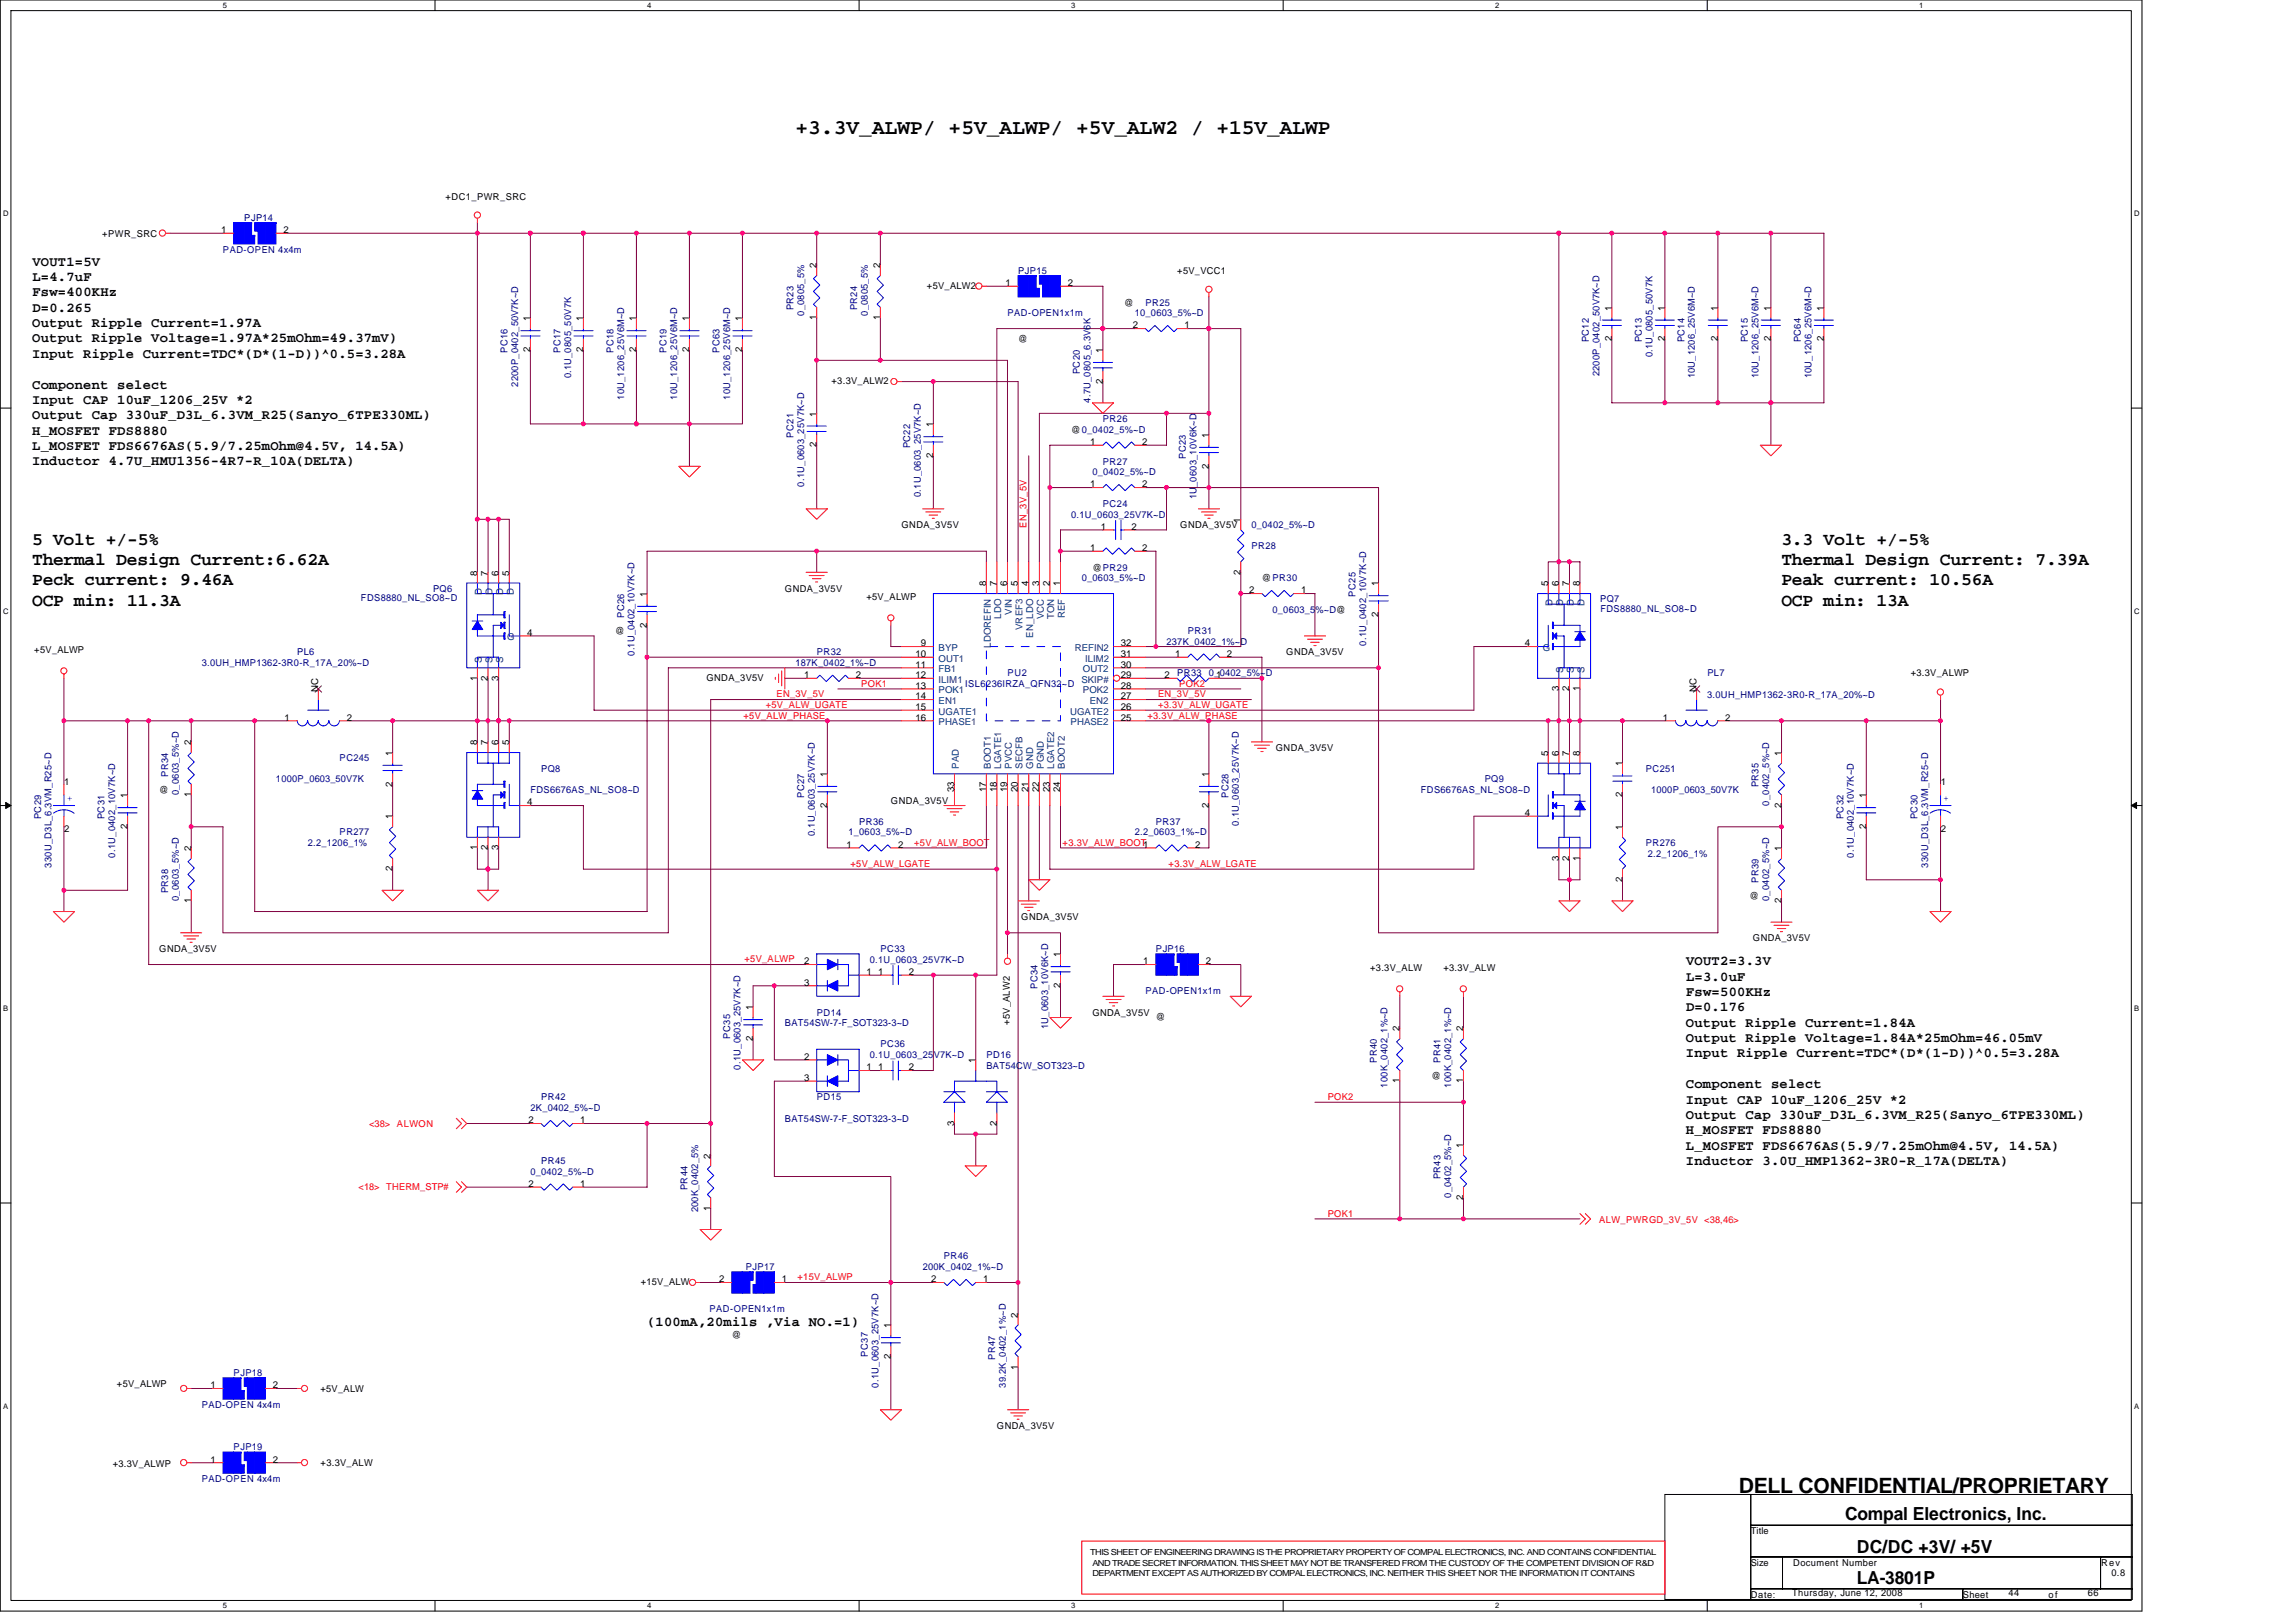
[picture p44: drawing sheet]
<svg xmlns="http://www.w3.org/2000/svg" width="297mm" height="210mm" viewBox="0 0 297 210" stroke-linecap="round" stroke-linejoin="round" font-family="sans-serif">
<defs><g id="words">
<g font-size="2.7">
<text x="102.9" y="17.4">+3.3V_ALWP/ +5V_ALWP/ +5V_ALW2 / +15V_ALWP</text>
<text x="225" y="193.2">DELL CONFIDENTIAL/PROPRIETARY</text>
</g>
<g font-size="2.3">
<text x="4.2" y="70.5">5 Volt +/-5%</text>
<text x="230.5" y="70.5">3.3 Volt +/-5%</text>
<text x="4.2" y="73.1">Thermal Design Current:6.62A</text>
<text x="4.2" y="75.8">Peck current: 9.46A</text>
<text x="230.5" y="73.1">Thermal Design Current: 7.39A</text>
<text x="230.5" y="75.8">Peak current: 10.56A</text>
<text x="4.2" y="78.4">OCP min: 11.3A</text>
<text x="230.5" y="78.4">OCP min: 13A</text>
<text x="238.7" y="196.7">Compal Electronics, Inc.</text>
<text x="240.2" y="200.9">DC/DC +3V/ +5V</text>
<text x="240.2" y="205">LA-3801P</text>
</g>
<g font-size="1.8">
<text x="4.2" y="34.4">VOUT1=5V</text>
<text x="4.2" y="36.4">L=4.7uF</text>
<text x="4.2" y="38.4">Fsw=400KHz</text>
<text x="4.2" y="40.3">D=0.265</text>
<text x="4.2" y="42.3">Output Ripple Current=1.97A</text>
<text x="4.2" y="44.3">Output Ripple Voltage=1.97A*25mOhm=49.37mV)</text>
<text x="4.2" y="46.3">Input Ripple Current=TDC*(D*(1-D))^0.5=3.28A</text>
<text x="4.2" y="50.3">Component select</text>
<text x="4.2" y="52.3">Input CAP 10uF_1206_25V *2</text>
<text x="4.2" y="54.3">Output Cap 330uF_D3L_6.3VM_R25(Sanyo_6TPE330ML)</text>
<text x="4.2" y="56.3">H_MOSFET FDS8880</text>
<text x="4.2" y="58.2">L_MOSFET FDS6676AS(5.9/7.25mOhm@4.5V, 14.5A)</text>
<text x="4.2" y="60.2">Inductor 4.7U_HMU1356-4R7-R_10A(DELTA)</text>
<text x="218.1" y="124.9">VOUT2=3.3V</text>
<text x="218.1" y="126.9">L=3.0uF</text>
<text x="218.1" y="128.9">Fsw=500KHz</text>
<text x="218.1" y="130.9">D=0.176</text>
<text x="218.1" y="132.9">Output Ripple Current=1.84A</text>
<text x="218.1" y="134.9">Output Ripple Voltage=1.84A*25mOhm=46.05mV</text>
<text x="218.1" y="136.8">Input Ripple Current=TDC*(D*(1-D))^0.5=3.28A</text>
<text x="218.1" y="140.8">Component select</text>
<text x="218.1" y="142.8">Input CAP 10uF_1206_25V *2</text>
<text x="218.1" y="144.8">Output Cap 330uF_D3L_6.3VM_R25(Sanyo_6TPE330ML)</text>
<text x="218.1" y="146.8">H_MOSFET FDS8880</text>
<text x="218.1" y="148.8">L_MOSFET FDS6676AS(5.9/7.25mOhm@4.5V, 14.5A)</text>
<text x="218.1" y="150.8">Inductor 3.0U_HMP1362-3R0-R_17A(DELTA)</text>
<text x="83.7" y="171.5">(100mA,20mils ,Via NO.=1)</text>
</g>
<g font-size="1.2" fill="#000080">
<text x="31.6" y="28.6">PJP14</text>
<text x="28.8" y="32.7">PAD-OPEN 4x4m</text>
<text x="131.7" y="35.4">PJP15</text>
<text x="102.7" y="40.2" transform="rotate(-90 102.7 40.2)">PR23</text>
<text x="104.1" y="40.9" transform="rotate(-90 104.1 40.9)">0_0805_5%</text>
<text x="110.9" y="40.2" transform="rotate(-90 110.9 40.2)">PR24</text>
<text x="112.3" y="40.9" transform="rotate(-90 112.3 40.9)">0_0805_5%</text>
<text x="130.3" y="40.9">PAD-OPEN1x1m</text>
<text x="146.8" y="40.9">10_0603_5%~D</text>
<text x="148.2" y="39.5">PR25</text>
<text x="65.7" y="45.7" transform="rotate(-90 65.7 45.7)">PC16</text>
<text x="72.5" y="45.7" transform="rotate(-90 72.5 45.7)">PC17</text>
<text x="79.4" y="45.7" transform="rotate(-90 79.4 45.7)">PC18</text>
<text x="86.2" y="45.7" transform="rotate(-90 86.2 45.7)">PC19</text>
<text x="93.1" y="45.7" transform="rotate(-90 93.1 45.7)">PC63</text>
<text x="205.5" y="44.3" transform="rotate(-90 205.5 44.3)">PC12</text>
<text x="212.4" y="44.3" transform="rotate(-90 212.4 44.3)">PC13</text>
<text x="213.8" y="46.2" transform="rotate(-90 213.8 46.2)">0.1U_0805_50V7K</text>
<text x="217.9" y="44.3" transform="rotate(-90 217.9 44.3)">PC14</text>
<text x="226.1" y="44.3" transform="rotate(-90 226.1 44.3)">PC15</text>
<text x="233" y="44.3" transform="rotate(-90 233 44.3)">PC64</text>
<text x="67" y="50.1" transform="rotate(-90 67 50.1)">2200P_0402_50V7K~D</text>
<text x="73.9" y="49" transform="rotate(-90 73.9 49)">0.1U_0805_50V7K</text>
<text x="80.7" y="51.7" transform="rotate(-90 80.7 51.7)">10U_1206_25V6M~D</text>
<text x="87.6" y="51.7" transform="rotate(-90 87.6 51.7)">10U_1206_25V6M~D</text>
<text x="94.5" y="51.7" transform="rotate(-90 94.5 51.7)">10U_1206_25V6M~D</text>
<text x="139.7" y="48.4" transform="rotate(-90 139.7 48.4)">PC20</text>
<text x="141.1" y="52.1" transform="rotate(-90 141.1 52.1)">4.7U_0805_6.3V6K</text>
<text x="206.9" y="48.7" transform="rotate(-90 206.9 48.7)">2200P_0402_50V7K~D</text>
<text x="219.3" y="49" transform="rotate(-90 219.3 49)">10U_1206_25V6M~D</text>
<text x="227.5" y="49" transform="rotate(-90 227.5 49)">10U_1206_25V6M~D</text>
<text x="234.4" y="49" transform="rotate(-90 234.4 49)">10U_1206_25V6M~D</text>
<text x="102.7" y="56.6" transform="rotate(-90 102.7 56.6)">PC21</text>
<text x="117.8" y="58" transform="rotate(-90 117.8 58)">PC22</text>
<text x="142.7" y="54.6">PR26</text>
<text x="153.4" y="59.4" transform="rotate(-90 153.4 59.4)">PC23</text>
<text x="104.1" y="63" transform="rotate(-90 104.1 63)">0.1U_0603_25V7K~D</text>
<text x="119.1" y="64.3" transform="rotate(-90 119.1 64.3)">0.1U_0603_25V7K~D</text>
<text x="141.3" y="61.5">0_0402_5%~D</text>
<text x="142.7" y="60.1">PR27</text>
<text x="142.7" y="65.6">PC24</text>
<text x="154.8" y="64.6" transform="rotate(-90 154.8 64.6)">1U_0603_10V6K~D</text>
<text x="138.6" y="67">0.1U_0603_25V7K~D</text>
<text x="161.9" y="71.1">PR28</text>
<text x="161.9" y="68.3">0_0402_5%~D</text>
<text x="46.7" y="77.8">FDS8880_NL_SO8~D</text>
<text x="56" y="76.6">PQ6</text>
<text x="140" y="75.2">0_0603_5%~D</text>
<text x="175.4" y="77.2" transform="rotate(-90 175.4 77.2)">PC25</text>
<text x="207" y="77.9">PQ7</text>
<text x="80.7" y="79.9" transform="rotate(-90 80.7 79.9)">PC26</text>
<text x="150.9" y="83.4">237K_0402_1%~D</text>
<text x="153.7" y="82">PR31</text>
<text x="164.6" y="79.3">0_0603_5%~D@</text>
<text x="176.8" y="83.5" transform="rotate(-90 176.8 83.5)">0.1U_0402_10V7K~D</text>
<text x="207" y="79.2">FDS8880_NL_SO8~D</text>
<text x="26.1" y="86.2">3.0UH_HMP1362-3R0-R_17A_20%~D</text>
<text x="38.5" y="84.8">PL6</text>
<text x="82.1" y="84.9" transform="rotate(-90 82.1 84.9)">0.1U_0402_10V7K~D</text>
<text x="102.9" y="86.2">187K_0402_1%~D</text>
<text x="105.7" y="84.8">PR32</text>
<text x="124.9" y="88.9">ISL6236IRZA_QFN32~D</text>
<text x="130.3" y="87.5">PU2</text>
<text x="152.3" y="87.5">PR33</text>
<text x="156.4" y="87.5">0_0402_5%~D</text>
<text x="220.9" y="87.5">PL7</text>
<text x="220.9" y="90.3">3.0UH_HMP1362-3R0-R_17A_20%~D</text>
<text x="21.8" y="100.5" transform="rotate(-90 21.8 100.5)">PR34</text>
<text x="35.7" y="101.3">1000P_0603_50V7K</text>
<text x="43.9" y="98.5">PC245</text>
<text x="70" y="99.9">PQ8</text>
<text x="192.1" y="101.3">PQ9</text>
<text x="212.9" y="99.9">PC251</text>
<text x="227.5" y="101.9" transform="rotate(-90 227.5 101.9)">PR35</text>
<text x="5.3" y="106" transform="rotate(-90 5.3 106)">PC29</text>
<text x="13.5" y="106" transform="rotate(-90 13.5 106)">PC31</text>
<text x="23.1" y="102.9" transform="rotate(-90 23.1 102.9)">0_0603_5%~D</text>
<text x="68.6" y="102.6">FDS6676AS_NL_SO8~D</text>
<text x="104.1" y="103.3" transform="rotate(-90 104.1 103.3)">PC27</text>
<text x="111.1" y="106.7">PR36</text>
<text x="149.5" y="106.7">PR37</text>
<text x="158.9" y="103.3" transform="rotate(-90 158.9 103.3)">PC28</text>
<text x="160.3" y="106.8" transform="rotate(-90 160.3 106.8)">0.1U_0603_25V7K~D</text>
<text x="183.8" y="102.6">FDS6676AS_NL_SO8~D</text>
<text x="213.6" y="102.6">1000P_0603_50V7K</text>
<text x="228.9" y="104.2" transform="rotate(-90 228.9 104.2)">0_0402_5%~D</text>
<text x="238.5" y="106" transform="rotate(-90 238.5 106)">PC32</text>
<text x="248.1" y="106" transform="rotate(-90 248.1 106)">PC30</text>
<text x="6.7" y="112.3" transform="rotate(-90 6.7 112.3)">330U_D3L_6.3VM_R25~D</text>
<text x="14.9" y="111" transform="rotate(-90 14.9 111)">0.1U_0402_10V7K~D</text>
<text x="39.8" y="109.5">2.2_1206_1%</text>
<text x="43.9" y="108.1">PR277</text>
<text x="105.4" y="108.2" transform="rotate(-90 105.4 108.2)">0.1U_0603_25V7K~D</text>
<text x="109.8" y="108.1">1_0603_5%~D</text>
<text x="146.8" y="108.1">2.2_0603_1%~D</text>
<text x="212.9" y="109.5">PR276</text>
<text x="213.2" y="110.8">2.2_1206_1%</text>
<text x="239.8" y="111" transform="rotate(-90 239.8 111)">0.1U_0402_10V7K~D</text>
<text x="249.4" y="112.3" transform="rotate(-90 249.4 112.3)">330U_D3L_6.3VM_R25~D</text>
<text x="21.8" y="115.6" transform="rotate(-90 21.8 115.6)">PR38</text>
<text x="23.1" y="116.6" transform="rotate(-90 23.1 116.6)">0_0603_5%~D</text>
<text x="227.5" y="114.2" transform="rotate(-90 227.5 114.2)">PR39</text>
<text x="228.9" y="116.6" transform="rotate(-90 228.9 116.6)">0_0402_5%~D</text>
<text x="112.5" y="124.6">0.1U_0603_25V7K~D</text>
<text x="113.9" y="123.2">PC33</text>
<text x="149.5" y="123.2">PJP16</text>
<text x="105.7" y="131.4">PD14</text>
<text x="134.2" y="128" transform="rotate(-90 134.2 128)">PC34</text>
<text x="148.2" y="128.7">PAD-OPEN1x1m</text>
<text x="94.5" y="134.4" transform="rotate(-90 94.5 134.4)">PC35</text>
<text x="101.5" y="132.8">BAT54SW-7-F_SOT323-3~D</text>
<text x="112.5" y="136.9">0.1U_0603_25V7K~D</text>
<text x="113.9" y="135.6">PC36</text>
<text x="127.6" y="136.9">PD16</text>
<text x="135.6" y="133.2" transform="rotate(-90 135.6 133.2)">1U_0603_10V6K~D</text>
<text x="178.1" y="137.6" transform="rotate(-90 178.1 137.6)">PR40</text>
<text x="186.3" y="137.6" transform="rotate(-90 186.3 137.6)">PR41</text>
<text x="68.6" y="143.8">2K_0402_5%~D</text>
<text x="70" y="142.4">PR42</text>
<text x="95.8" y="138.4" transform="rotate(-90 95.8 138.4)">0.1U_0603_25V7K~D</text>
<text x="105.7" y="142.4">PD15</text>
<text x="127.6" y="138.3">BAT54CW_SOT323~D</text>
<text x="179.5" y="140.7" transform="rotate(-90 179.5 140.7)">100K_0402_1%~D</text>
<text x="187.7" y="140.7" transform="rotate(-90 187.7 140.7)">100K_0402_1%~D</text>
<text x="101.5" y="145.1">BAT54SW-7-F_SOT323-3~D</text>
<text x="68.6" y="152">0_0402_5%~D</text>
<text x="70" y="150.6">PR45</text>
<text x="89" y="154" transform="rotate(-90 89 154)">PR44</text>
<text x="186.3" y="152.6" transform="rotate(-90 186.3 152.6)">PR43</text>
<text x="187.7" y="155" transform="rotate(-90 187.7 155)">0_0402_5%~D</text>
<text x="90.3" y="156.9" transform="rotate(-90 90.3 156.9)">200K_0402_5%</text>
<text x="96.5" y="164.3">PJP17</text>
<text x="119.4" y="164.3">200K_0402_1%~D</text>
<text x="122.1" y="163">PR46</text>
<text x="91.8" y="169.8">PAD-OPEN1x1m</text>
<text x="30.2" y="178.1">PJP18</text>
<text x="112.3" y="175.6" transform="rotate(-90 112.3 175.6)">PC37</text>
<text x="113.7" y="179.6" transform="rotate(-90 113.7 179.6)">0.1U_0603_25V7K~D</text>
<text x="128.8" y="176" transform="rotate(-90 128.8 176)">PR47</text>
<text x="130.1" y="179.6" transform="rotate(-90 130.1 179.6)">39.2K_0402_1%~D</text>
<text x="26.1" y="182.2">PAD-OPEN 4x4m</text>
<text x="26.1" y="191.8">PAD-OPEN 4x4m</text>
<text x="30.2" y="187.7">PJP19</text>
</g>
<g font-size="1.2">
<text x="57.7" y="25.8">+DC1_PWR_SRC</text>
<text x="13.2" y="30.6">+PWR_SRC</text>
<text x="28.6" y="30.2">1</text>
<text x="36.7" y="30.2">2</text>
<text x="105.6" y="34.7" transform="rotate(-90 105.6 34.7)">2</text>
<text x="113.9" y="34.7" transform="rotate(-90 113.9 34.7)">2</text>
<text x="152.3" y="35.4">+5V_VCC1</text>
<text x="68.6" y="41.6" transform="rotate(-90 68.6 41.6)">1</text>
<text x="75.5" y="41.6" transform="rotate(-90 75.5 41.6)">1</text>
<text x="82.3" y="41.6" transform="rotate(-90 82.3 41.6)">1</text>
<text x="89.2" y="41.6" transform="rotate(-90 89.2 41.6)">1</text>
<text x="96" y="41.6" transform="rotate(-90 96 41.6)">1</text>
<text x="105.6" y="41.4" transform="rotate(-90 105.6 41.4)">1</text>
<text x="113.9" y="41.4" transform="rotate(-90 113.9 41.4)">1</text>
<text x="119.9" y="37.3">+5V_ALW2</text>
<text x="130.1" y="37">1</text>
<text x="138.2" y="37">2</text>
<text x="145.4" y="39.5">@</text>
<text x="208.5" y="40.2" transform="rotate(-90 208.5 40.2)">1</text>
<text x="215.4" y="40.2" transform="rotate(-90 215.4 40.2)">1</text>
<text x="222.2" y="40.2" transform="rotate(-90 222.2 40.2)">1</text>
<text x="229.1" y="40.2" transform="rotate(-90 229.1 40.2)">1</text>
<text x="235.9" y="40.2" transform="rotate(-90 235.9 40.2)">1</text>
<text x="68.6" y="45.6" transform="rotate(-90 68.6 45.6)">2</text>
<text x="75.5" y="45.6" transform="rotate(-90 75.5 45.6)">2</text>
<text x="82.3" y="45.6" transform="rotate(-90 82.3 45.6)">2</text>
<text x="89.2" y="45.6" transform="rotate(-90 89.2 45.6)">2</text>
<text x="96" y="45.6" transform="rotate(-90 96 45.6)">2</text>
<text x="131.7" y="44.2">@</text>
<text x="142.7" y="45.7" transform="rotate(-90 142.7 45.7)">1</text>
<text x="146.6" y="42.5">2</text>
<text x="153.2" y="42.5">1</text>
<text x="208.5" y="44.2" transform="rotate(-90 208.5 44.2)">2</text>
<text x="215.4" y="44.2" transform="rotate(-90 215.4 44.2)">2</text>
<text x="222.2" y="44.2" transform="rotate(-90 222.2 44.2)">2</text>
<text x="229.1" y="44.2" transform="rotate(-90 229.1 44.2)">2</text>
<text x="235.9" y="44.2" transform="rotate(-90 235.9 44.2)">2</text>
<text x="105.6" y="53.9" transform="rotate(-90 105.6 53.9)">1</text>
<text x="107.6" y="49.7">+3.3V_ALW2</text>
<text x="142.7" y="49.7" transform="rotate(-90 142.7 49.7)">2</text>
<text x="105.6" y="57.9" transform="rotate(-90 105.6 57.9)">2</text>
<text x="120.7" y="59.3" transform="rotate(-90 120.7 59.3)">2</text>
<text x="120.7" y="55.3" transform="rotate(-90 120.7 55.3)">1</text>
<text x="138.6" y="56">@0_0402_5%~D</text>
<text x="141.1" y="57.6">1</text>
<text x="147.8" y="57.6">2</text>
<text x="156.4" y="56.7" transform="rotate(-90 156.4 56.7)">1</text>
<text x="141.1" y="63.1">1</text>
<text x="147.8" y="63.1">2</text>
<text x="156.4" y="60.6" transform="rotate(-90 156.4 60.6)">2</text>
<text x="116.6" y="68.3">GNDA_3V5V</text>
<text x="141.1" y="71.3">1</text>
<text x="142.4" y="68.6">1</text>
<text x="146.4" y="68.6">2</text>
<text x="147.8" y="71.3">2</text>
<text x="152.7" y="68.3">GNDA_3V5V</text>
<text x="160.5" y="67.6" transform="rotate(-90 160.5 67.6)">1</text>
<text x="61.7" y="74.5" transform="rotate(-90 61.7 74.5)">8</text>
<text x="63.1" y="74.5" transform="rotate(-90 63.1 74.5)">7</text>
<text x="64.5" y="74.5" transform="rotate(-90 64.5 74.5)">6</text>
<text x="65.9" y="74.5" transform="rotate(-90 65.9 74.5)">5</text>
<text x="83.7" y="77.2" transform="rotate(-90 83.7 77.2)">1</text>
<text x="101.5" y="76.6">GNDA_3V5V</text>
<text x="112.1" y="77.7">+5V_ALWP</text>
<text x="127.6" y="75.9" transform="rotate(-90 127.6 75.9)">8</text>
<text x="128.9" y="75.9" transform="rotate(-90 128.9 75.9)">7</text>
<text x="130.3" y="75.9" transform="rotate(-90 130.3 75.9)">6</text>
<text x="131.7" y="75.9" transform="rotate(-90 131.7 75.9)">5</text>
<text x="133.1" y="75.9" transform="rotate(-90 133.1 75.9)">4</text>
<text x="134.4" y="75.9" transform="rotate(-90 134.4 75.9)">3</text>
<text x="135.8" y="75.9" transform="rotate(-90 135.8 75.9)">2</text>
<text x="137.2" y="75.9" transform="rotate(-90 137.2 75.9)">1</text>
<text x="141.3" y="73.8">@PR29</text>
<text x="160.5" y="74.4" transform="rotate(-90 160.5 74.4)">2</text>
<text x="161.6" y="76.8">2</text>
<text x="163.3" y="75.2">@PR30</text>
<text x="168.3" y="76.8">1</text>
<text x="178.3" y="75.9" transform="rotate(-90 178.3 75.9)">1</text>
<text x="200.3" y="75.9" transform="rotate(-90 200.3 75.9)">5</text>
<text x="201.7" y="75.9" transform="rotate(-90 201.7 75.9)">6</text>
<text x="203" y="75.9" transform="rotate(-90 203 75.9)">7</text>
<text x="204.4" y="75.9" transform="rotate(-90 204.4 75.9)">8</text>
<text x="68.2" y="82.3">4</text>
<text x="79.6" y="82">@</text>
<text x="83.7" y="81.2" transform="rotate(-90 83.7 81.2)">2</text>
<text x="119.1" y="83.7">9</text>
<text x="145" y="83.7">32</text>
<text x="178.3" y="79.8" transform="rotate(-90 178.3 79.8)">2</text>
<text x="197.3" y="83.7">4</text>
<text x="4.4" y="84.5">+5V_ALWP</text>
<text x="41.2" y="89.6" transform="rotate(-90 41.2 89.6)">NC</text>
<text x="61.7" y="88.1" transform="rotate(-90 61.7 88.1)">1</text>
<text x="63.1" y="88.1" transform="rotate(-90 63.1 88.1)">2</text>
<text x="64.5" y="88.1" transform="rotate(-90 64.5 88.1)">3</text>
<text x="91.4" y="88.1">GNDA_3V5V</text>
<text x="104" y="87.8">1</text>
<text x="110.7" y="87.8">2</text>
<text x="118.4" y="85">10</text>
<text x="118.4" y="86.4">11</text>
<text x="118.4" y="87.8">12</text>
<text x="118.4" y="89.1">13</text>
<text x="145" y="89.1">28</text>
<text x="145" y="86.4">30</text>
<text x="145" y="87.8">29</text>
<text x="145" y="85">31</text>
<text x="150.7" y="87.8">2</text>
<text x="152" y="85">1</text>
<text x="157.3" y="87.8">1</text>
<text x="158.7" y="85">2</text>
<text x="166.4" y="84.8">GNDA_3V5V</text>
<text x="201.7" y="89.4" transform="rotate(-90 201.7 89.4)">3</text>
<text x="203" y="89.4" transform="rotate(-90 203 89.4)">2</text>
<text x="204.4" y="89.4" transform="rotate(-90 204.4 89.4)">1</text>
<text x="219.5" y="89.6" transform="rotate(-90 219.5 89.6)">NC</text>
<text x="247.2" y="87.5">+3.3V_ALWP</text>
<text x="36.8" y="93.3">1</text>
<text x="44.9" y="93.3">2</text>
<text x="118.4" y="90.5">14</text>
<text x="118.4" y="91.9">15</text>
<text x="118.4" y="93.3">16</text>
<text x="145" y="90.5">27</text>
<text x="145" y="91.9">26</text>
<text x="145" y="93.3">25</text>
<text x="215.1" y="93.3">1</text>
<text x="223.2" y="93.3">2</text>
<text x="8.3" y="101.6">1</text>
<text x="24.7" y="96.4" transform="rotate(-90 24.7 96.4)">2</text>
<text x="50.8" y="101.8" transform="rotate(-90 50.8 101.8)">2</text>
<text x="50.8" y="97.8" transform="rotate(-90 50.8 97.8)">1</text>
<text x="61.7" y="96.4" transform="rotate(-90 61.7 96.4)">8</text>
<text x="63.1" y="96.4" transform="rotate(-90 63.1 96.4)">7</text>
<text x="64.5" y="96.4" transform="rotate(-90 64.5 96.4)">6</text>
<text x="65.9" y="96.4" transform="rotate(-90 65.9 96.4)">5</text>
<text x="107" y="100.5" transform="rotate(-90 107 100.5)">1</text>
<text x="156.4" y="100.5" transform="rotate(-90 156.4 100.5)">1</text>
<text x="165.1" y="97.1">GNDA_3V5V</text>
<text x="200.3" y="97.8" transform="rotate(-90 200.3 97.8)">5</text>
<text x="201.7" y="97.8" transform="rotate(-90 201.7 97.8)">6</text>
<text x="203" y="97.8" transform="rotate(-90 203 97.8)">7</text>
<text x="204.4" y="97.8" transform="rotate(-90 204.4 97.8)">8</text>
<text x="209.9" y="99.2" transform="rotate(-90 209.9 99.2)">1</text>
<text x="230.5" y="97.8" transform="rotate(-90 230.5 97.8)">1</text>
<text x="251.1" y="101.6">1</text>
<text x="8.3" y="107.7">2</text>
<text x="16.5" y="107.3" transform="rotate(-90 16.5 107.3)">2</text>
<text x="16.5" y="103.3" transform="rotate(-90 16.5 103.3)">1</text>
<text x="20.6" y="102.6">@</text>
<text x="24.7" y="103.1" transform="rotate(-90 24.7 103.1)">1</text>
<text x="50.8" y="106" transform="rotate(-90 50.8 106)">1</text>
<text x="68.2" y="104.2">4</text>
<text x="107" y="104.5" transform="rotate(-90 107 104.5)">2</text>
<text x="115.2" y="104">GNDA_3V5V</text>
<text x="123.5" y="102.5" transform="rotate(-90 123.5 102.5)">33</text>
<text x="127.6" y="102.5" transform="rotate(-90 127.6 102.5)">17</text>
<text x="128.9" y="102.5" transform="rotate(-90 128.9 102.5)">18</text>
<text x="130.3" y="102.5" transform="rotate(-90 130.3 102.5)">19</text>
<text x="131.7" y="102.5" transform="rotate(-90 131.7 102.5)">20</text>
<text x="133.1" y="102.5" transform="rotate(-90 133.1 102.5)">21</text>
<text x="134.4" y="102.5" transform="rotate(-90 134.4 102.5)">22</text>
<text x="135.8" y="102.5" transform="rotate(-90 135.8 102.5)">23</text>
<text x="137.2" y="102.5" transform="rotate(-90 137.2 102.5)">24</text>
<text x="156.4" y="104.5" transform="rotate(-90 156.4 104.5)">2</text>
<text x="197.3" y="105.6">4</text>
<text x="209.9" y="107.4" transform="rotate(-90 209.9 107.4)">1</text>
<text x="209.9" y="103.1" transform="rotate(-90 209.9 103.1)">2</text>
<text x="230.5" y="104.5" transform="rotate(-90 230.5 104.5)">2</text>
<text x="241.4" y="107.3" transform="rotate(-90 241.4 107.3)">2</text>
<text x="241.4" y="103.3" transform="rotate(-90 241.4 103.3)">1</text>
<text x="251.1" y="107.7">2</text>
<text x="24.7" y="110.2" transform="rotate(-90 24.7 110.2)">2</text>
<text x="50.8" y="112.8" transform="rotate(-90 50.8 112.8)">2</text>
<text x="61.7" y="110" transform="rotate(-90 61.7 110)">1</text>
<text x="63.1" y="110" transform="rotate(-90 63.1 110)">2</text>
<text x="64.5" y="110" transform="rotate(-90 64.5 110)">3</text>
<text x="109.5" y="109.7">1</text>
<text x="116.2" y="109.7">2</text>
<text x="154.6" y="109.7">2</text>
<text x="201.7" y="111.4" transform="rotate(-90 201.7 111.4)">3</text>
<text x="203" y="111.4" transform="rotate(-90 203 111.4)">2</text>
<text x="204.4" y="111.4" transform="rotate(-90 204.4 111.4)">1</text>
<text x="230.5" y="110.2" transform="rotate(-90 230.5 110.2)">1</text>
<text x="24.7" y="116.9" transform="rotate(-90 24.7 116.9)">1</text>
<text x="132.1" y="119.1">GNDA_3V5V</text>
<text x="209.9" y="114.1" transform="rotate(-90 209.9 114.1)">2</text>
<text x="226.4" y="116.3">@</text>
<text x="230.5" y="116.9" transform="rotate(-90 230.5 116.9)">2</text>
<text x="20.6" y="123.2">GNDA_3V5V</text>
<text x="104" y="124.8">2</text>
<text x="137.2" y="123.9" transform="rotate(-90 137.2 123.9)">1</text>
<text x="147.9" y="124.8">1</text>
<text x="156" y="124.8">2</text>
<text x="177.3" y="125.7">+3.3V_ALW</text>
<text x="186.7" y="125.7">+3.3V_ALW</text>
<text x="226.8" y="121.8">GNDA_3V5V</text>
<text x="97.4" y="130.7" transform="rotate(-90 97.4 130.7)">1</text>
<text x="104" y="127.6">3</text>
<text x="112.1" y="126.2">1</text>
<text x="113.6" y="126.2">1</text>
<text x="117.6" y="126.2">2</text>
<text x="137.2" y="127.8" transform="rotate(-90 137.2 127.8)">2</text>
<text x="141.3" y="131.4">GNDA_3V5V</text>
<text x="149.5" y="132">@</text>
<text x="97.4" y="134.7" transform="rotate(-90 97.4 134.7)">2</text>
<text x="104" y="137.1">2</text>
<text x="126.2" y="137.6" transform="rotate(-90 126.2 137.6)">1</text>
<text x="130.7" y="132.6" transform="rotate(-90 130.7 132.6)">+5V_ALW2</text>
<text x="181.1" y="133.5" transform="rotate(-90 181.1 133.5)">2</text>
<text x="189.3" y="133.5" transform="rotate(-90 189.3 133.5)">2</text>
<text x="104" y="139.9">3</text>
<text x="112.1" y="138.5">1</text>
<text x="113.6" y="138.5">1</text>
<text x="117.6" y="138.5">2</text>
<text x="181.1" y="140.2" transform="rotate(-90 181.1 140.2)">1</text>
<text x="185.2" y="139.7">@</text>
<text x="189.3" y="140.2" transform="rotate(-90 189.3 140.2)">1</text>
<text x="68.4" y="145.4">2</text>
<text x="75.1" y="145.4">1</text>
<text x="91.9" y="149.9" transform="rotate(-90 91.9 149.9)">2</text>
<text x="123.5" y="145.7" transform="rotate(-90 123.5 145.7)">3</text>
<text x="128.9" y="145.7" transform="rotate(-90 128.9 145.7)">2</text>
<text x="189.3" y="148.5" transform="rotate(-90 189.3 148.5)">1</text>
<text x="68.4" y="153.6">2</text>
<text x="75.1" y="153.6">1</text>
<text x="189.3" y="155.3" transform="rotate(-90 189.3 155.3)">2</text>
<text x="91.9" y="156.7" transform="rotate(-90 91.9 156.7)">1</text>
<text x="82.9" y="166.3">+15V_ALW</text>
<text x="93" y="165.9">2</text>
<text x="101.1" y="165.9">1</text>
<text x="120.5" y="165.9">2</text>
<text x="127.2" y="165.9">1</text>
<text x="94.7" y="173.1">@</text>
<text x="115.2" y="171.9" transform="rotate(-90 115.2 171.9)">1</text>
<text x="131.7" y="170.5" transform="rotate(-90 131.7 170.5)">2</text>
<text x="15.1" y="179.4">+5V_ALWP</text>
<text x="27.2" y="179.7">1</text>
<text x="35.3" y="179.7">2</text>
<text x="115.2" y="175.9" transform="rotate(-90 115.2 175.9)">2</text>
<text x="131.7" y="177.2" transform="rotate(-90 131.7 177.2)">1</text>
<text x="41.5" y="180.1">+5V_ALW</text>
<text x="129" y="184.9">GNDA_3V5V</text>
<text x="14.6" y="189.9">+3.3V_ALWP</text>
<text x="27.2" y="189.3">1</text>
<text x="35.3" y="189.3">2</text>
<text x="41.5" y="189.7">+3.3V_ALW</text>
<text x="226.5" y="198.5">Title</text>
<text x="226.5" y="202.6">Size</text>
<text x="232" y="202.6">Document Number</text>
<text x="271.8" y="202.6">Rev</text>
<text x="273.2" y="204">0.8</text>
<text x="226.5" y="206.7">Date:</text>
<text x="231.8" y="206.6">Thursday, June 12, 2008</text>
<text x="254" y="206.7">Sheet</text>
<text x="259.8" y="206.6">44</text>
<text x="265" y="206.7">o f</text>
<text x="270.1" y="206.6">66</text>
</g>
<g font-size="1.2" fill="#f00">
<text x="132.8" y="68.3" transform="rotate(-90 132.8 68.3)">EN_3V_5V</text>
<text x="111.4" y="88.9">POK1</text>
<text x="152.6" y="88.9">POK2</text>
<text x="96.2" y="93">+5V_ALW_PHASE</text>
<text x="99.1" y="91.6">+5V_ALW_UGATE</text>
<text x="100.5" y="90.3">EN_3V_5V</text>
<text x="148.5" y="93">+3.3V_ALW_PHASE</text>
<text x="149.8" y="91.6">+3.3V_ALW_UGATE</text>
<text x="149.8" y="90.3">EN_3V_5V</text>
<text x="110" y="112.2">+5V_ALW_LGATE</text>
<text x="118.3" y="109.5">+5V_ALW_BOOT</text>
<text x="137.5" y="109.5">+3.3V_ALW_BOOT1</text>
<text x="151.2" y="112.2">+3.3V_ALW_LGATE</text>
<text x="96.3" y="124.5">+5V_ALWP</text>
<text x="171.8" y="142.4">POK2</text>
<text x="47.8" y="145.8">&lt;38&gt; ALWON</text>
<text x="46.4" y="154.1">&lt;18&gt; THERM_STP#</text>
<text x="171.8" y="157.5">POK1</text>
<text x="206.9" y="158.3">ALW_PWRGD_3V_5V &lt;38,46&gt;</text>
<text x="103.2" y="165.7">+15V_ALWP</text>
</g>
<g font-size="1.2" fill="#004080">
<text x="62.3" y="77" transform="rotate(-90 62.3 77)">D</text>
<text x="63.7" y="77" transform="rotate(-90 63.7 77)">D</text>
<text x="65.1" y="77" transform="rotate(-90 65.1 77)">D</text>
<text x="66.5" y="77" transform="rotate(-90 66.5 77)">D</text>
<text x="65.6" y="82.9">G</text>
<text x="128.2" y="83.8" transform="rotate(-90 128.2 83.8)">LDOREFIN</text>
<text x="129.5" y="80.1" transform="rotate(-90 129.5 80.1)">LDO</text>
<text x="130.9" y="79.6" transform="rotate(-90 130.9 79.6)">VIN</text>
<text x="132.3" y="81.5" transform="rotate(-90 132.3 81.5)">VREF3</text>
<text x="133.7" y="82.5" transform="rotate(-90 133.7 82.5)">EN_LDO</text>
<text x="135" y="80.1" transform="rotate(-90 135 80.1)">VCC</text>
<text x="136.4" y="80.1" transform="rotate(-90 136.4 80.1)">TON</text>
<text x="137.8" y="80" transform="rotate(-90 137.8 80)">REF</text>
<text x="200.9" y="78.4" transform="rotate(-90 200.9 78.4)">D</text>
<text x="202.2" y="78.4" transform="rotate(-90 202.2 78.4)">D</text>
<text x="203.6" y="78.4" transform="rotate(-90 203.6 78.4)">D</text>
<text x="205" y="78.4" transform="rotate(-90 205 78.4)">D</text>
<text x="62.3" y="85.7" transform="rotate(-90 62.3 85.7)">S</text>
<text x="63.7" y="85.7" transform="rotate(-90 63.7 85.7)">S</text>
<text x="65.1" y="85.7" transform="rotate(-90 65.1 85.7)">S</text>
<text x="121.4" y="84.2">BYP</text>
<text x="121.4" y="85.6">OUT1</text>
<text x="121.4" y="87">FB1</text>
<text x="121.4" y="88.3">ILIM1</text>
<text x="121.4" y="89.7">POK1</text>
<text x="139" y="84.2">REFIN2</text>
<text x="139.9" y="88.3">SKIP#</text>
<text x="140.1" y="89.7">POK2</text>
<text x="140.1" y="87">OUT2</text>
<text x="140.4" y="85.6">ILIM2</text>
<text x="199.6" y="84.2">G</text>
<text x="202.2" y="87.1" transform="rotate(-90 202.2 87.1)">S</text>
<text x="203.6" y="87.1" transform="rotate(-90 203.6 87.1)">S</text>
<text x="205" y="87.1" transform="rotate(-90 205 87.1)">S</text>
<text x="121.4" y="91.1">EN1</text>
<text x="121.4" y="92.5">UGATE1</text>
<text x="121.4" y="93.9">PHASE1</text>
<text x="138.4" y="92.5">UGATE2</text>
<text x="138.5" y="93.9">PHASE2</text>
<text x="141" y="91.1">EN2</text>
<text x="124.1" y="99.5" transform="rotate(-90 124.1 99.5)">PAD</text>
<text x="128.2" y="99.5" transform="rotate(-90 128.2 99.5)">BOOT1</text>
<text x="129.5" y="99.5" transform="rotate(-90 129.5 99.5)">LGATE1</text>
<text x="130.9" y="99.5" transform="rotate(-90 130.9 99.5)">PVCC</text>
<text x="132.3" y="99.5" transform="rotate(-90 132.3 99.5)">SECFB</text>
<text x="133.7" y="99.5" transform="rotate(-90 133.7 99.5)">GND</text>
<text x="135" y="99.5" transform="rotate(-90 135 99.5)">PGND</text>
<text x="136.4" y="99.5" transform="rotate(-90 136.4 99.5)">LGATE2</text>
<text x="137.8" y="99.5" transform="rotate(-90 137.8 99.5)">BOOT2</text>
</g>
<g font-size="1.2" fill="#00f">
<text x="8.7" y="103.7">+</text>
<text x="251.5" y="103.7">+</text>
</g>
<g font-size="1.1">
<text x="141.1" y="201.3">THIS SHEET OF ENGINEERING DRAWING IS THE PROPRIETARY PROPERTY OF COMPAL ELECTRONICS, INC. AND CONTAINS CONFIDENTIAL</text>
<text x="141.3" y="202.6">AND TRADE SECRET INFORMATION. THIS SHEETMAY NOT BE TRANSFERED FROM THE CUSTODY OF THE COMPETENT DIVISION OF R&amp;D</text>
<text x="141.3" y="204">DEPARTMENT EXCEPT AS AUTHORIZEDBY COMPAL ELECTRONICS, INC. NEITHER THIS SHEET NOR THE INFORMATION IT CONTAINS</text>
</g>
<g font-size="1">
<text x="28.8" y="1">5</text>
<text x="83.7" y="1">4</text>
<text x="138.6" y="1">3</text>
<text x="193.4" y="1">2</text>
<text x="248.3" y="1">1</text>
<text x=".4" y="28">D</text>
<text x="276.1" y="28">D</text>
<text x=".4" y="79.4">C</text>
<text x="276.1" y="79.4">C</text>
<text x=".4" y="130.9">B</text>
<text x="276.1" y="130.9">B</text>
<text x=".4" y="182.3">A</text>
<text x="276.1" y="182.3">A</text>
<text x="28.8" y="208.2">5</text>
<text x="83.7" y="208.2">4</text>
<text x="138.6" y="208.2">3</text>
<text x="193.4" y="208.2">2</text>
<text x="248.3" y="208.2">1</text>
</g>
</g></defs>
<path d="M0 0h277.1v208.5h-277.1zM1.4 1.4h274.3v205.7h-274.3z" fill="none" stroke="#000" stroke-width=".13"/>
<g fill="#fff">
<path d="M28.8 .1h.6v1.1h-.6z"/>
<path d="M28.8 207.3h.6v1.1h-.6z"/>
</g>
<path d="M56.3 0v1.4M56.3 207.1v1.4" fill="none" stroke="#000" stroke-width=".13"/>
<g fill="#fff">
<path d="M83.7 .1h.6v1.1h-.6z"/>
<path d="M83.7 207.3h.6v1.1h-.6z"/>
</g>
<path d="M111.1 0v1.4M111.1 207.1v1.4" fill="none" stroke="#000" stroke-width=".13"/>
<g fill="#fff">
<path d="M138.6 .1h.5v1.1h-.5z"/>
<path d="M138.6 207.3h.5v1.1h-.5z"/>
</g>
<path d="M166 0v1.4M166 207.1v1.4" fill="none" stroke="#000" stroke-width=".13"/>
<g fill="#fff">
<path d="M193.4 .1h.6v1.1h-.6z"/>
<path d="M193.4 207.3h.6v1.1h-.6z"/>
</g>
<path d="M220.9 0v1.4M220.9 207.1v1.4" fill="none" stroke="#000" stroke-width=".13"/>
<g fill="#fff">
<path d="M248.3 .1h.6v1.1h-.6z"/>
<path d="M248.3 207.3h.6v1.1h-.6z"/>
<path d="M.4 27.1h.7v1.1h-.7z"/>
<path d="M276.1 27.1h.7v1.1h-.7z"/>
<path d="M.4 78.5h.7v1.1h-.7z"/>
<path d="M276.1 78.5h.7v1.1h-.7z"/>
</g>
<path d="M0 52.8h1.4M275.7 52.8h1.4" fill="none" stroke="#000" stroke-width=".13"/>
<g fill="#fff">
<path d="M.4 130h.7v1.1h-.7z"/>
<path d="M276.1 130h.7v1.1h-.7z"/>
</g>
<path d="M0 104.2h1.4M275.7 104.2h1.4" fill="none" stroke="#000" stroke-width=".13"/>
<path d="M.7 103.8l.7 .4-.7 .4zM275.7 104.2l.7-.4v.8z" fill="#000" stroke="#000" stroke-width=".13"/>
<g fill="#fff">
<path d="M.4 181.4h.7v1.1h-.7z"/>
<path d="M276.1 181.4h.7v1.1h-.7z"/>
</g>
<path d="M0 155.7h1.4M275.7 155.7h1.4M215.4 193.4h11.1v13.6h-11.1zM226.5 193.4h49.4v4h-49.4zM226.5 197.4h49.4v4.1h-49.4zM226.5 201.5h4.1v4.1h-4.1zM226.5 205.6h27.4v1.4h-27.4zM230.6 201.5h41.2v4.1h-41.2zM253.9 205.6h22v1.4h-22zM271.8 201.5h4.1v4.1h-4.1z" fill="none" stroke="#000" stroke-width=".13"/>
<g fill="none" stroke="#800040" stroke-width=".13">
<path d="M22 30.2h6.8M37.1 30.2h31.5v10.9M61.8 28.8v45.3M68.6 30.2h6.9M75.5 30.2h6.8v10.9M75.5 30.2v10.9M82.3 30.2h6.9M89.2 30.2h6.9v10.9M89.2 30.2v10.9M96.1 30.2h9.6M105.7 30.2h8.2v4.1M105.7 30.2v4.1"/>
<path d="M113.9 30.2h108.3M127.6 37h2.7M138.6 37h4.1v8.3M156.4 38.4v17.8M201.7 30.2v42.5h-1.4v2.7M208.5 30.2v9.6M215.4 30.2v9.6M222.2 30.2h6.9v9.6M222.2 30.2v9.6M229.1 30.2h6.9v9.6M68.6 45.3v9.6h27.5v-9.6M75.5 45.3v9.6"/>
<path d="M82.3 45.3v9.6M89.2 45.3v15M105.7 46.6h24.6v26.1M105.7 41.1v12.4M105.7 57.6v8.2M113.9 41.1v5.5M116.6 49.4h15.1v23.3M120.8 49.4v5.5M120.8 59v6.8M133.1 59v13.7M141.3 57.6h-5.5v15.1M142.7 49.4v2.7"/>
<path d="M146.8 42.5h-17.8v30.2M150.9 53.5v4.1h-2.7M153.7 42.5h6.8v24.7M156.4 53.5h-21.9v19.2M208.5 43.9v8.2h27.5v-8.2M215.4 43.9v8.2M222.2 43.9v8.2M229.1 43.9v13.7M61.8 67.2h4.1v6.9M63.1 67.2v6.9M64.5 67.2v6.9M105.7 71.3v2.8"/>
<path d="M127.6 72.7v-1.4h-43.9v5.5M135.8 63.1h5.5M137.2 71.3h4.1M142.7 68.6h-5.5v4.1M148.2 63.1h30.1v12.3M148.2 71.3h1.3v12.4M150.9 63.1v5.5h-4.1M156.4 60.3v5.5M160.5 74.1v2.7M161.9 76.8h-1.4v6.9h-12.3M168.8 76.8h1.3v5.5M178.3 79.6v41.1h43.9v-13.7h8.3v-2.8"/>
<path d="M201.7 75.4v-2.7h2.7v2.7M203 72.7v2.7M8.3 87.8v13.7M8.3 93.3h28.8M16.5 93.3v9.6M19.2 93.3v31.5h85.1M24.7 93.3v2.7M45.3 93.3h5.5v4.1M50.8 93.3h65.8M61.8 87.8v8.2M63.1 87.8v8.2M64.5 87.8v8.2"/>
<path d="M65.9 93.3v2.7M68.6 82.3h8.3v9.6h39.7M83.7 85h32.9M83.7 80.9v37.1h-50.7v-24.7M101.5 87.8h2.8M107 93.3v6.8M108.4 89.2h8.2M111.1 87.8h5.5M115.2 80.9v2.8h1.4M116.6 90.5h-24.7v59M116.6 86.4h-30.1v34.3h-57.7v-13.7h-4.1M148.2 93.3h61.7v5.5"/>
<path d="M148.2 90.5h13.7M148.2 89.2h12.3M148.2 86.4h30.1M148.2 85h4.1M148.2 87.8h2.7M156.4 93.3v6.8M159.1 85h4.2v2.8h-5.5M163.3 87.8v8.2M197.5 83.7h-6.8v8.2h-42.5M200.3 93.3v4.1M201.7 89.2v8.2M203 89.2v8.2"/>
<path d="M204.4 89.2v8.2M209.9 93.3h5.5M223.6 93.3h6.9M230.5 93.3h10.9v9.6M230.5 93.3v4.1M241.4 93.3h9.7M251.1 90.5v11M8.3 107v11M16.5 107v8.2h-8.2M24.7 102.9v6.8M24.7 116.6v4.1M50.8 101.5v4.1"/>
<path d="M50.8 112.5v2.7M61.8 109.7v2.8h2.7v-2.8M63.1 109.7v5.5M68.6 104.2h6.9v8.3h53.5v13.7h-11M107 104.2v5.5h2.8M127.6 104.2v5.5h-11M129 104.2v8.3M130.3 104.2v16.5h6.9v2.7M131.7 104.2v65.9M133.1 104.2v12.4M134.5 104.2v9.7M135.8 104.2v8.3h54.9v-6.9h6.8"/>
<path d="M137.2 104.2v5.5h11M156.4 104.2v5.5h-1.4M201.7 111.1v2.8h2.7v-2.8M203 111.1v5.5M209.9 102.9v4.1M209.9 113.9v2.7M230.5 107v2.7M230.5 116.6v2.7M241.4 107v6.9h9.7M251.1 107v11M97.4 134.4v2.8M100.2 127.6v9.6h4.1"/>
<path d="M104.3 139.9h-4.1v12.4h15v19.1M104.3 127.6h-6.9v2.7M112.5 138.5h1.4M112.5 126.2h1.4M120.8 126.2v12.3h-2.8M126.2 126.2v11M130.3 120.7v2.7M137.2 127.6v4.1M148.2 124.8h-4.1v4.1M156.4 124.8h4.1v4.1M181.1 139.9v17.8h-11M181.1 128.9v4.2"/>
<path d="M189.3 128.9v4.2M189.3 139.9v8.2M60.4 145.4h8.2M60.4 153.6h8.2M75.5 145.4h8.2v8.2h-8.2M83.7 145.4h8.2M91.9 156.4v2.7M123.5 145.4v1.4h5.5v-1.4M126.2 146.8v4.1M170.1 142.6h19.2M181.1 157.7h23.3M189.3 155v2.7"/>
<path d="M24.7 179.7h2.8M35.7 179.7h2.8M90.6 166h2.7M101.5 166h19.3M115.2 175.6v6.8M127.6 166h4.1M131.7 176.9v5.5M24.7 189.3h2.8M35.7 189.3h2.8"/>
</g>
<g fill="none" stroke="#f00" stroke-width=".13">
<path d="M21.4 30.2h.6M61.8 28.3v.5M127.1 37h.5M156.4 37.9v.5M215.4 39.8v1.3M116.1 49.4h.5M141.3 52.1h2.8l-1.4 1.4zM146.8 42.5h1.4M152.3 42.5h1.4M156.4 56.2v1.4M156.4 59v1.3M215.4 42.5v1.4"/>
<path d="M227.7 57.6h2.8l-1.4 1.4zM87.8 60.3h2.8l-1.4 1.4zM104.3 65.8h2.7l-1.3 1.4zM104.3 74.1h2.7M104.7 74.5h1.9M105.1 74.9h1.1M105.5 75.3h.3M119.4 65.8h2.7M119.8 66.3h1.9M120.2 66.7h1.1M120.6 67.1h.3M155 65.8h2.8"/>
<path d="M155.4 66.3h2M155.8 66.7h1.1M156.3 67.1h.2M8.3 87.2v.6M100.3 87.7v.2M100.7 87.2v1.1M101.1 86.8v2M101.5 86.4v2.8M115.2 80.4v.5M161.9 96h2.7M162.3 96.4h1.9M162.7 96.8h1.1"/>
<path d="M163.1 97.3h.3M168.8 82.3h2.7M169.2 82.7h1.9M169.6 83.1h1.1M170 83.5h.3M209.9 98.8v1.3M251.1 90v.5M6.9 118h2.7l-1.3 1.3zM8.3 101.5v1.4M8.3 105.6v1.4M24.7 109.7v1.4M24.7 115.2v1.4"/>
<path d="M49.4 115.2h2.8l-1.4 1.4zM61.8 115.2h2.7l-1.4 1.4zM122.1 104.2h2.8M122.5 104.6h2M122.9 105.1h1.1M123.4 105.5h.2M131.7 116.6h2.8M132.1 117h1.9M132.5 117.4h1.1M132.9 117.8h.3M133.1 113.9h2.7l-1.3 1.3zM201.7 116.6h2.7l-1.4 1.4z"/>
<path d="M208.5 116.6h2.8l-1.4 1.4zM209.9 101.5v1.4M229.1 119.3h2.7M229.5 119.7h1.9M249.7 118h2.7l-1.3 1.3zM251.1 101.5v1.4M251.1 105.6v1.4M23.4 120.7h2.7M23.8 121.1h1.9M24.2 121.5h1.1M24.6 121.9h.3M96.1 137.2h2.7l-1.4 1.3z"/>
<path d="M104.3 137.2h1.4M104.3 139.9h1.4M111.1 138.5h1.4M130.3 123.4v.6M135.8 131.7h2.8l-1.4 1.4zM137.2 123.4v1.4M137.2 126.2v1.4M142.7 128.9h2.7M143.1 129.3h1.9M143.5 129.8h1.1M143.9 130.2h.3M159.1 128.9h2.8l-1.4 1.4z"/>
<path d="M181.1 128.4v.5M189.3 128.4v.5M229.9 120.2h1.1M230.3 120.6h.3M59 144.7l.7 .7-.7 .7M59 152.9l.7 .7-.7 .7M59.7 144.7l.7 .7-.7 .7M59.7 152.9l.7 .7-.7 .7M90.6 159.1h2.7l-1.4 1.4zM124.9 150.9h2.7l-1.4 1.4zM204.4 157.1l.7 .6-.7 .7M205.1 157.1l.7 .6-.7 .7"/>
<path d="M24.2 179.7h.5M38.5 179.7h.5M90 166h.6M24.2 189.3h.5M38.5 189.3h.5M113.9 182.4h2.7l-1.4 1.4zM130.3 182.4h2.8M130.8 182.8h1.9M131.2 183.2h1.1M131.6 183.7h.2M140 199.4h75.4v6.9h-75.4z"/>
<circle cx="21" cy="30.2" r=".4"/>
<circle cx="61.8" cy="27.8" r=".4"/>
<circle cx="126.6" cy="37" r=".4"/>
<circle cx="156.4" cy="37.4" r=".4"/>
<circle cx="115.7" cy="49.4" r=".4"/>
<circle cx="115.3" cy="80" r=".4"/>
<circle cx="8.3" cy="86.8" r=".39"/>
<circle cx="251" cy="89.6" r=".4"/>
<circle cx="130.3" cy="124.4" r=".4"/>
<circle cx="181.1" cy="128" r=".4"/>
<circle cx="189.3" cy="128" r=".4"/>
<circle cx="23.8" cy="179.7" r=".4"/>
<circle cx="39.4" cy="179.7" r=".39"/>
<circle cx="89.6" cy="166" r=".4"/>
<circle cx="23.8" cy="189.3" r=".4"/>
<circle cx="39.4" cy="189.3" r=".4"/>
</g>
<g fill="none" stroke="#00f" stroke-width=".13">
<path d="M148.2 42.5l.4 .4 .8-.8 .8 .8 .9-.8 .8 .8 .4-.4M155.2 58.6h2.4M155.2 57.9h2.4M156.4 57.6v.3M156.4 58.6v.4M214.1 42.1h2.5M214.1 41.4h2.5M215.4 41.1v.3M215.4 42.1v.4M6.9 104.2h2.7M6.9 105.2a2.22 2.22 0 0 1 2.7 0M8.3 102.9v1.3"/>
<path d="M8.3 104.8v.8M24.7 111.1l-.4 .4 .8 .8-.8 .9 .8 .8-.8 .8 .4 .4M208.7 101.1h2.4M208.7 100.4h2.4M209.9 100.1v.3M209.9 101.1v.4M249.7 104.2h2.7M249.7 105.2a2.15 2.15 0 0 1 1.3-.4 2.14 2.14 0 0 1 1.3 .4M251.1 102.9v1.3M251.1 104.8v.8M105.7 135.8h5.4v5.5h-5.4zM105.7 137.2h1.3"/>
<path d="M105.7 139.9h1.3M107 139.2v1.4M108.4 137.2h1.4v1.3M108.4 136.5v1.4M109.8 138.5h1.3M109.8 138.5v1.4h-1.4M136 125.8h2.4M136 125.1h2.4M137.2 124.8v.3M137.2 125.8v.4"/>
</g>
<g fill="#00f" stroke="#00f" stroke-width=".13">
<path d="M107 136.5l1.4 .7-1.4 .7z" fill-rule="evenodd"/>
<path d="M107 139.9l1.4-.7v1.4z" fill-rule="evenodd"/>
<path d="M28.8 178.3v2.8h1.4v-2.8z" fill-rule="evenodd"/>
</g>
<path d="M33 178.3h1.3v2.8h-1.3z" fill="#00f"/>
<g fill="none" stroke="#00f" stroke-width=".13">
<path d="M105.7 35.7l-.5 .4 .9 .8-.9 .8 .9 .8-.9 .9 .5 .4M113.9 35.7l-.4 .4 .8 .8-.8 .8 .8 .8-.8 .9 .4 .4M67.4 43.5h2.5M67.4 42.8h2.5M68.6 42.5v.3M68.6 43.5v.4M74.2 43.5h2.5M74.2 42.8h2.5M75.5 42.5v.3M75.5 43.5v.4M81.1 43.5h2.5M81.1 42.8h2.5"/>
<path d="M82.3 42.5v.3M82.3 43.5v.4M88 43.5h2.4M88 42.8h2.4M89.2 42.5v.3M89.2 43.5v.4M104.4 55.8h2.5M104.4 55.1h2.5M105.7 54.9v.2M105.7 55.8v.4M119.5 57.2h2.5M119.5 56.5h2.5"/>
<path d="M120.8 56.2v.3M120.8 57.2v.4M141.5 47.6h2.4M141.5 46.9h2.4M142.7 57.6l.4-.4 .8 .8 .9-.8 .8 .8 .8-.8 .4 .4M142.7 46.6v.3M142.7 47.6v.4M221 42.1h2.5M221 41.4h2.5M222.2 41.1v.3M222.2 42.1v.4M227.9 42.1h2.4"/>
<path d="M227.9 41.4h2.4M229.1 41.1v.3M229.1 42.1v.4M234.7 42.1h2.5M234.7 41.4h2.5M236 41.1v.3M236 42.1v.4M60.4 75.4h6.8v11h-6.8zM61.8 75.4v1.4h4.1v-1.4M63.1 75.4v1.4M63.8 76.8v2.8M64.5 75.4v1.4"/>
<path d="M65.2 79.1h.1v.9h-.1zM65.2 79.6h-3.4v.8M65.9 79.6v2.7h1.3M120.8 76.8h23.3v23.3h-23.3zM142.7 63.1l.4-.4 .8 .8 .9-.8 .8 .8 .8-.8 .4 .4M142.7 71.3l.4-.4 .8 .8 .9-.8 .8 .8 .8-.8 .4 .4M160.5 68.6l.4 .4-.8 .8 .8 .8-.8 .9 .8 .8-.4 .4M177.1 77.8h2.5M177.1 77.1h2.5M178.3 76.8v.3M178.3 77.8v.4M198.9 76.8h6.9v11h-6.9z"/>
<path d="M200.3 76.8v1.4h4.1v-1.4M201.7 76.8v1.4M202.4 78.2v2.7M203 76.8v1.4M24.7 97.4l-.4 .4 .8 .8-.8 .8 .8 .9-.8 .8 .4 .4M49.5 99.7h2.5M49.5 99h2.5M50.8 98.8v.2M50.8 99.7v.4M60.4 97.4h6.8v11h-6.8zM61.1 80.4h1.4M61.8 81.5v.8h3.4"/>
<path d="M61.8 97.4v1.4h4.1v-1.4M63.1 85h-1.3v1.4M63.1 85v1.4M63.1 97.4v1.4M63.1 85h1.4v1.4M63.8 98.8v2.7M64.5 97.4v1.4M64.8 80.9h-1v4.1M65.2 81.9h.1v.8h-.1zM65.2 80.5h.1v.8h-.1zM105.7 87.8l.4-.4 .8 .8 .8-.8 .8 .8 .9-.8 .4 .4M152.3 87.8l.4 .4 .8-.8 .8 .8 .9-.8 .8 .8 .4-.4"/>
<path d="M198.9 98.8h6.9v10.9h-6.9zM200.3 80.9v2.8h-1.4M200.3 98.8v1.3h4.1v-1.3M200.8 83.3h.2v.8h-.2zM200.8 81.9h.2v.8h-.2zM200.8 80.5h.2v.8h-.2zM201 80.9h3.4v.8M201.4 82.3h1v4.1M201.7 98.8v1.3M203 86.4h1.4v1.4M203 86.4v1.4M203 98.8v1.3"/>
<path d="M203 86.4h-1.3v1.4M203.7 81.7h1.4M204.4 82.8v.9h-3.4M216.8 93.3a.67 .67 0 0 0 .6 .6 .67 .67 0 0 0 .7-.6M218.1 93.3a.68 .68 0 0 0 .7 .6 .68 .68 0 0 0 .7-.6 .69 .69 0 0 0 .7 .6 .69 .69 0 0 0 .6-.6M218.1 91.9h2.8M219.5 90.5v1.4M220.9 93.3a.68 .68 0 0 0 .6 .6 .68 .68 0 0 0 .7-.6M230.5 98.8l-.4 .4 .8 .8-.8 .8 .8 .8-.8 .9 .4 .4M15.3 105.2h2.4M15.3 104.5h2.4M16.5 104.2v.3"/>
<path d="M16.5 105.2v.4M50.8 107l-.4 .4 .8 .8-.8 .9 .8 .8-.8 .8 .4 .4M61.1 102.3h1.4M61.8 103.4v.8h3.4M61.8 108.4v-1.4h2.7v1.4M63.1 107v1.4M64.8 102.9h-1v4.1M65.2 104.6v-.8h.1v.8M65.2 103.3v-.8h.1v.8M65.2 101.9v-.8h.1v.8M65.2 101.5h-3.4v.8M65.9 101.5v2.7h1.3"/>
<path d="M105.8 102.5h2.5M105.8 101.8h2.5M107 101.5v.3M107 102.5v.4M111.1 109.7l.4-.4 .9 .9 .8-.9 .8 .9 .8-.9 .4 .4M149.5 109.7l.5-.4 .8 .9 .8-.9 .8 .9 .8-.9 .5 .4M155.2 102.5h2.4M155.2 101.8h2.4M156.4 101.5v.3M156.4 102.5v.4M200.3 102.9v2.7h-1.4M200.8 106v-.8h.2v.8"/>
<path d="M200.8 103.3v-.8h.2v.8M200.8 104.6v-.8h.2v.8M201 102.9h3.4v.8M201.4 104.2h1v4.2M201.7 109.7v-1.3h2.7v1.3M202.4 100.1v2.8M203 108.4v1.3M203.7 103.7h1.4M204.4 104.8v.8h-3.4M230.5 111.1l-.4 .4 .8 .8-.8 .9 .8 .8-.8 .8 .4 .4M96.2 132.6h2.5M96.2 132h2.5"/>
<path d="M97.4 131.7v.3M97.4 132.6v.5M105.7 123.4h5.4v5.5h-5.4zM105.7 124.8h1.3M105.7 127.6h1.3M107 126.9v1.3M108.4 124.8h1.4v1.4M108.4 124.1v1.4M109.8 126.2h1.3M109.8 126.2v1.4h-1.4M115.2 138.5h.3M115.5 137.3v2.5"/>
<path d="M116.2 138.5h.4M116.2 137.3v2.5M126.2 138.5v1.4M181.1 134.4l-.4 .4 .8 .9-.8 .8 .8 .8-.8 .8 .4 .4M70 145.4l.4 .4 .8-.8 .8 .8 .9-.8 .8 .8 .4-.4M70 153.6l.4 .4 .8-.8 .8 .8 .9-.8 .8 .8 .4-.4M91.9 150.9l-.4 .4 .8 .8-.8 .8 .8 .9-.8 .8 .4 .4M122.1 142.6l1.4-1.3 1.4 1.3zM122.1 141.3h2.8M123.5 141.3v-1.4h5.5v1.4M123.5 142.6v1.4M127.6 142.6l1.4-1.3 1.3 1.3z"/>
<path d="M127.6 141.3h2.7M129 142.6v1.4M189.3 149.5l.4 .4-.8 .8 .8 .9-.8 .8 .8 .8-.4 .4M33 178.3h1.3v2.8h-1.3zM114 173.8h2.5M114 173.1h2.5M115.2 172.8v.3M115.2 173.8v.4M122.1 166l.4 .4 .9-.8 .8 .8 .8-.8 .8 .8 .4-.4M131.7 171.4l-.4 .5 .8 .8-.8 .8 .8 .8-.8 .9 .4 .4"/>
</g>
<g fill="#00f" stroke="#00f" stroke-width=".13">
<path d="M30.2 178.3v2.8h1v-2.8z" fill-rule="evenodd"/>
<path d="M31.2 180v1.1h.4v-1.1z" fill-rule="evenodd"/>
<path d="M31.6 178.3v1.1h.4v-1.1z" fill-rule="evenodd"/>
<path d="M32 178.3v2.8h1v-2.8z" fill-rule="evenodd"/>
<path d="M131.7 35.7v2.7h1.4v-2.7z" fill-rule="evenodd"/>
<path d="M135.8 35.7v2.7h1.4v-2.7z" fill-rule="evenodd"/>
<path d="M133.1 35.7v2.7h.9v-2.7z" fill-rule="evenodd"/>
<path d="M134 37.3v1.1h.5v-1.1z" fill-rule="evenodd"/>
<path d="M134.5 35.7v1.1h.4v-1.1z" fill-rule="evenodd"/>
<path d="M134.9 35.7v2.7h.9v-2.7z" fill-rule="evenodd"/>
<path d="M30.2 28.8v2.8h1.4v-2.8z" fill-rule="evenodd"/>
<path d="M34.3 28.8v2.8h1.4v-2.8z" fill-rule="evenodd"/>
<path d="M31.6 28.8v2.8h1v-2.8z" fill-rule="evenodd"/>
<path d="M32.6 30.5v1.1h.4v-1.1z" fill-rule="evenodd"/>
<path d="M33 28.8v1.1h.4v-1.1z" fill-rule="evenodd"/>
<path d="M33.4 28.8v2.8h.9v-2.8z" fill-rule="evenodd"/>
<path d="M204.4 103.7l.7 1.1h-1.4z" fill-rule="evenodd"/>
<path d="M201 104.2l.4-.4v.8z" fill-rule="evenodd"/>
<path d="M107 124.1l1.4 .7-1.4 .7z" fill-rule="evenodd"/>
<path d="M107 127.6l1.4-.7v1.3z" fill-rule="evenodd"/>
<path d="M204.4 81.7l.7 1.1h-1.4z" fill-rule="evenodd"/>
<path d="M201 82.3l.4-.4v.8z" fill-rule="evenodd"/>
<path d="M28.8 187.9v2.7h1.4v-2.7z" fill-rule="evenodd"/>
<path d="M33 187.9v2.7h1.3v-2.7z" fill-rule="evenodd"/>
<path d="M30.2 187.9v2.7h1v-2.7z" fill-rule="evenodd"/>
<path d="M31.2 189.6v1h.4v-1z" fill-rule="evenodd"/>
<path d="M31.6 187.9v1.1h.4v-1.1z" fill-rule="evenodd"/>
<path d="M32 187.9v2.7h1v-2.7z" fill-rule="evenodd"/>
<path d="M61.8 80.4l.7 1.1h-1.4z" fill-rule="evenodd"/>
<path d="M64.8 80.5l.4 .4-.4 .4z" fill-rule="evenodd"/>
<path d="M149.5 123.4v2.8h1.4v-2.8z" fill-rule="evenodd"/>
<path d="M153.7 123.4v2.8h1.3v-2.8z" fill-rule="evenodd"/>
<path d="M150.9 123.4v2.8h1v-2.8z" fill-rule="evenodd"/>
<path d="M151.9 125.1v1.1h.4v-1.1z" fill-rule="evenodd"/>
<path d="M152.3 123.4v1.1h.4v-1.1z" fill-rule="evenodd"/>
<path d="M152.7 123.4v2.8h1v-2.8z" fill-rule="evenodd"/>
<path d="M61.8 102.3l.7 1.1h-1.4z" fill-rule="evenodd"/>
<path d="M64.8 102.5l.4 .4-.4 .4z" fill-rule="evenodd"/>
</g>
<g fill="none" stroke="#f00" stroke-width=".13">
<path d="M28.8 30.2h1.4M35.7 30.2h1.4M105.7 34.3v1.4M105.7 39.8v1.3M113.9 34.3v1.4M113.9 39.8v1.3M130.3 37h1.4M137.2 37h1.4M222.2 39.8v1.3M229.1 39.8v1.3M236 39.8v1.3M68.6 41.1v1.4"/>
<path d="M68.6 43.9v1.4M75.5 41.1v1.4M75.5 43.9v1.4M82.3 41.1v1.4M82.3 43.9v1.4M89.2 41.1v1.4M89.2 43.9v1.4M105.7 53.5v1.4M105.7 56.2v1.4M120.8 54.9v1.3M120.8 57.6v1.4M141.3 57.6h1.4"/>
<path d="M142.7 45.3v1.3M142.7 48v1.4M146.8 57.6h1.4M222.2 42.5v1.4M229.1 42.5v1.4M236 42.5v1.4M61.8 74.1v1.3M63.1 74.1v1.3M64.5 74.1v1.3M65.9 74.1v1.3M127.6 72.7v4.1M129 72.7v4.1"/>
<path d="M130.3 72.7v4.1M131.7 72.7v4.1M133.1 72.7v4.1M134.5 72.7v4.1M135.8 72.7v4.1M137.2 72.7v4.1M141.3 63.1h1.4M141.3 71.3h1.4M146.8 63.1h1.4M146.8 71.3h1.4M160.5 67.2v1.4M160.5 72.7v1.4"/>
<path d="M178.3 75.4v1.4M178.3 78.2v1.4M200.3 75.4v1.4M201.7 75.4v1.4M203 75.4v1.4M204.4 75.4v1.4M24.7 96v1.4M50.8 97.4v1.4M61.8 86.4v1.4M61.8 96v1.4M63.1 86.4v1.4M63.1 96v1.4"/>
<path d="M64.5 86.4v1.4M64.5 96v1.4M65.9 96v1.4M67.2 82.3h1.4M104.3 87.8h1.4M109.8 87.8h1.3M116.6 83.7h4.2M116.6 87.8h4.2M116.6 93.3h4.2M116.6 85h4.2M116.6 86.4h4.2M116.6 89.2h4.2"/>
<path d="M116.6 90.5h4.2M116.6 91.9h4.2M144.1 93.3h4.1M144.1 89.2h4.1M144.1 90.5h4.1M144.1 91.9h4.1M150.9 87.8h1.4M156.4 87.8h1.4M197.5 83.7h1.4M200.3 97.4v1.4M201.7 87.8v1.4M201.7 97.4v1.4"/>
<path d="M203 87.8v1.4M203 97.4v1.4M204.4 87.8v1.4M204.4 97.4v1.4M215.4 93.3h1.4M219.5 89.2v1.3M222.2 93.3h1.4M230.5 97.4v1.4M16.5 102.9v1.3M16.5 105.6v1.4M24.7 101.5v1.4M50.8 100.1v1.4"/>
<path d="M50.8 105.6v1.4M50.8 111.1v1.4M61.8 108.4v1.3M63.1 108.4v1.3M64.5 108.4v1.3M67.2 104.2h1.4M107 100.1v1.4M107 102.9v1.3M109.8 109.7h1.3M115.2 109.7h1.4M127.6 100.1v4.1M129 100.1v4.1"/>
<path d="M130.3 100.1v4.1M131.7 100.1v4.1M133.1 100.1v4.1M134.5 100.1v4.1M135.8 100.1v4.1M137.2 100.1v4.1M148.2 109.7h1.3M153.7 109.7h1.3M156.4 100.1v1.4M156.4 102.9v1.3M197.5 105.6h1.4M201.7 109.7v1.4"/>
<path d="M203 109.7v1.4M204.4 109.7v1.4M230.5 102.9v1.3M230.5 109.7v1.4M230.5 115.2v1.4M97.4 130.3v1.4M97.4 133.1v1.3M104.3 124.8h1.4M104.3 127.6h1.4M111.1 126.2h1.4M113.9 138.5h1.3M116.6 138.5h1.4"/>
<path d="M126.2 137.2v1.3M148.2 124.8h1.3M155 124.8h1.4M181.1 133.1v1.3M181.1 138.5v1.4M68.6 145.4h1.4M68.6 153.6h1.4M74.1 145.4h1.4M74.1 153.6h1.4M91.9 149.5v1.4M91.9 155v1.4M123.5 144v1.4"/>
<path d="M129 144v1.4M189.3 148.1v1.4M189.3 153.6v1.4M27.5 179.7h1.3M34.3 179.7h1.4M115.2 171.4v1.4M115.2 174.2v1.4M120.8 166h1.3M126.2 166h1.4M131.7 170.1v1.3M131.7 175.6v1.3M27.5 189.3h1.3"/>
<path d="M34.3 189.3h1.4"/>
</g>
<path d="M219.1 88.8l.8 .8M219.9 88.8l-.8 .8" fill="none" stroke="#804000" stroke-width=".13"/>
<path d="M127.6 83.7h9.6v9.6h-9.6z" fill="none" stroke="#fff" stroke-width=".13" stroke-dasharray="1 1 1 1 1 1 1 1"/>
<path d="M127.6 83.7h9.6v9.6h-9.6z" fill="none" stroke="#00f" stroke-width=".13" stroke-dasharray="1 1 1 1 1 1 1 1"/>
<circle cx="144.5" cy="87.8" r=".4" fill="#fff" stroke="#f00" stroke-width=".13"/>
<g fill="none" stroke="#f00" stroke-width=".13">
<path d="M208.5 39.8v1.3M96.1 41.1v1.4M96.1 43.9v1.4M208.5 42.5v1.4M83.7 76.8v1.4M83.7 79.6v1.3M142.7 68.6h1.4M145.4 68.6h1.4M161.9 76.8h1.4M167.4 76.8h1.4M37.1 93.3h1.4M41.2 89.2v1.3"/>
<path d="M43.9 93.3h1.4M144.1 86.4h4.1M144.1 85h4.1M144.1 83.7h4.1M144.9 87.8h3.3M152.3 85h1.4M157.8 85h1.3M123.5 100.1v4.1M209.9 107v1.4M209.9 112.5v1.4M241.4 102.9v1.3M241.4 105.6v1.4"/>
<path d="M113.9 126.2h1.3M116.6 126.2h1.4M189.3 133.1v1.3M189.3 138.5v1.4M93.3 166h1.4M100.2 166h1.3"/>
</g>
<g fill="none" stroke="#00f" stroke-width=".13">
<path d="M94.8 43.5h2.5M94.8 42.8h2.5M96.1 42.5v.3M96.1 43.5v.4M207.3 42.1h2.5M207.3 41.4h2.5M208.5 41.1v.3M208.5 42.1v.4M82.5 79.1h2.4M82.5 78.5h2.4M83.7 78.2v.3M83.7 79.1v.5"/>
<path d="M144.1 68.6h.2M144.3 67.4v2.4M145 68.6h.4M145 67.4v2.4M163.3 76.8l.4 .4 .8-.8 .8 .8 .8-.8 .9 .8 .4-.4M38.5 93.3a.67 .67 0 0 0 .6 .6 .67 .67 0 0 0 .7-.6M39.8 93.3a.68 .68 0 0 0 .7 .6 .68 .68 0 0 0 .7-.6 .69 .69 0 0 0 .7 .6 .69 .69 0 0 0 .6-.6M39.8 91.9h2.8M41.2 90.5v1.4M42.6 93.3a.68 .68 0 0 0 .6 .6 .68 .68 0 0 0 .7-.6M153.7 85l.4-.4 .8 .8 .8-.8 .8 .8 .9-.8 .4 .4M209.9 108.4l.4 .4-.8 .8 .8 .8-.8 .8 .8 .9-.4 .4"/>
<path d="M240.2 105.2h2.5M240.2 104.5h2.5M241.4 104.2v.3M241.4 105.2v.4M115.2 126.2h.3M115.5 124.9v2.5M116.2 126.2h.4M116.2 124.9v2.5M189.3 134.4l-.4 .4 .8 .9-.8 .8 .8 .8-.8 .8 .4 .4"/>
</g>
<path d="M40.8 88.8l.8 .8M41.6 88.8l-.8 .8" fill="none" stroke="#804000" stroke-width=".13"/>
<g fill="#00f" stroke="#00f" stroke-width=".13">
<path d="M98.8 164.6v2.7h1.4v-2.7z" fill-rule="evenodd"/>
<path d="M94.7 164.6v2.7h1.4v-2.7z" fill-rule="evenodd"/>
<path d="M97.8 164.6v2.7h1v-2.7z" fill-rule="evenodd"/>
<path d="M97.4 166.2v1.1h.4v-1.1z" fill-rule="evenodd"/>
<path d="M97 164.6v1.1h.4v-1.1z" fill-rule="evenodd"/>
<path d="M96.1 164.6v2.7h.9v-2.7z" fill-rule="evenodd"/>
</g>
<g fill="#f0f" stroke="#f0f" stroke-width=".13">
<circle cx="61.7" cy="67.2" r=".27"/>
<circle cx="229.1" cy="52.1" r=".27"/>
<circle cx="64.5" cy="67.2" r=".27"/>
<circle cx="251" cy="113.8" r=".27"/>
<circle cx="142.7" cy="42.5" r=".27"/>
<circle cx="107" cy="93.3" r=".27"/>
<circle cx="131.7" cy="166" r=".27"/>
<circle cx="105.6" cy="46.6" r=".27"/>
<circle cx="68.6" cy="30.2" r=".27"/>
<circle cx="201.7" cy="72.7" r=".27"/>
<circle cx="75.5" cy="30.2" r=".27"/>
<circle cx="201.7" cy="30.2" r=".27"/>
<circle cx="215.4" cy="30.2" r=".27"/>
<circle cx="208.5" cy="30.2" r=".27"/>
<circle cx="63.1" cy="67.2" r=".27"/>
<circle cx="251" cy="93.3" r=".27"/>
<circle cx="203" cy="113.8" r=".27"/>
<circle cx="201.7" cy="93.3" r=".27"/>
<circle cx="203" cy="93.3" r=".27"/>
<circle cx="156.4" cy="93.3" r=".27"/>
<circle cx="204.4" cy="93.3" r=".27"/>
<circle cx="64.5" cy="93.3" r=".27"/>
<circle cx="8.3" cy="115.2" r=".27"/>
<circle cx="61.7" cy="93.3" r=".27"/>
<circle cx="89.2" cy="30.2" r=".27"/>
<circle cx="82.3" cy="30.2" r=".27"/>
<circle cx="83.7" cy="145.4" r=".27"/>
<circle cx="91.9" cy="145.4" r=".27"/>
<circle cx="189.3" cy="142.6" r=".27"/>
<circle cx="82.3" cy="54.9" r=".27"/>
<circle cx="75.5" cy="54.9" r=".27"/>
<circle cx="89.2" cy="54.9" r=".27"/>
<circle cx="129" cy="112.5" r=".27"/>
<circle cx="200.3" cy="93.3" r=".27"/>
<circle cx="241.4" cy="93.3" r=".27"/>
<circle cx="230.5" cy="93.3" r=".27"/>
<circle cx="113.9" cy="30.2" r=".27"/>
<circle cx="105.6" cy="30.2" r=".27"/>
<circle cx="113.9" cy="46.6" r=".27"/>
<circle cx="135.8" cy="63.1" r=".27"/>
<circle cx="215.4" cy="52.1" r=".27"/>
<circle cx="222.2" cy="52.1" r=".27"/>
<circle cx="222.2" cy="30.2" r=".27"/>
<circle cx="229.1" cy="30.2" r=".27"/>
<circle cx="178.3" cy="86.4" r=".27"/>
<circle cx="8.3" cy="93.3" r=".27"/>
<circle cx="16.5" cy="93.3" r=".27"/>
<circle cx="130.3" cy="120.7" r=".27"/>
<circle cx="96" cy="30.2" r=".27"/>
<circle cx="156.4" cy="42.5" r=".27"/>
<circle cx="126.2" cy="146.8" r=".27"/>
<circle cx="120.7" cy="49.4" r=".27"/>
<circle cx="156.4" cy="53.5" r=".27"/>
<circle cx="150.9" cy="53.5" r=".27"/>
<circle cx="83.7" cy="85" r=".27"/>
<circle cx="32.9" cy="93.3" r=".27"/>
<circle cx="24.7" cy="93.3" r=".27"/>
<circle cx="50.8" cy="93.3" r=".27"/>
<circle cx="61.7" cy="30.2" r=".27"/>
<circle cx="63.1" cy="112.5" r=".27"/>
<circle cx="63.1" cy="93.3" r=".27"/>
<circle cx="65.9" cy="93.3" r=".27"/>
<circle cx="126.2" cy="126.2" r=".27"/>
<circle cx="115.2" cy="166" r=".27"/>
<circle cx="105.6" cy="71.3" r=".27"/>
<circle cx="189.3" cy="157.7" r=".27"/>
<circle cx="230.5" cy="107" r=".27"/>
<circle cx="19.2" cy="93.3" r=".27"/>
<circle cx="100.2" cy="127.6" r=".27"/>
<circle cx="120.7" cy="126.2" r=".27"/>
<circle cx="209.9" cy="93.3" r=".27"/>
<circle cx="24.7" cy="107" r=".27"/>
<circle cx="181.1" cy="157.7" r=".27"/>
<circle cx="137.2" cy="71.3" r=".27"/>
<circle cx="149.5" cy="83.7" r=".27"/>
<circle cx="160.5" cy="76.8" r=".27"/>
<circle cx="156.4" cy="63.1" r=".27"/>
<circle cx="150.9" cy="63.1" r=".27"/>
<circle cx="163.2" cy="87.8" r=".27"/>
<circle cx="203" cy="72.7" r=".27"/>
</g>
<use href="#words"/>
</svg>
